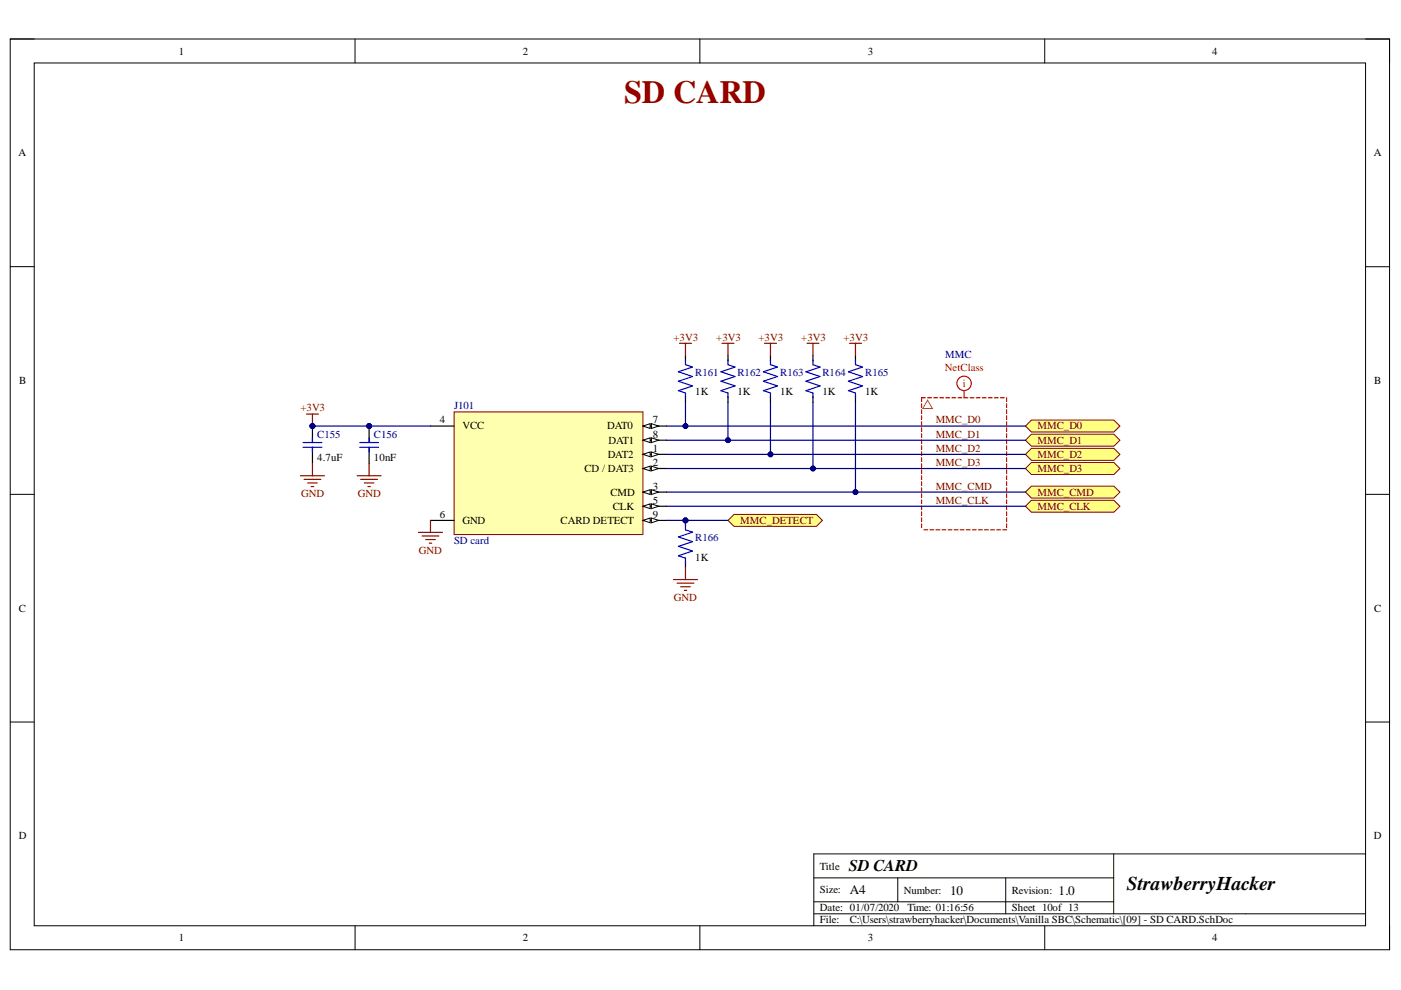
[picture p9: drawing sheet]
<svg xmlns="http://www.w3.org/2000/svg" width="297mm" height="210mm" viewBox="0 0 297 210" stroke-linecap="round" stroke-linejoin="round" font-family="sans-serif">
<defs><g id="words">
<text font-size="6.8" fill="#980000" x="132.3" y="21.8">SD CARD</text>
<text font-size="4.1" x="238.9" y="188.8">StrawberryHacker</text>
<text font-size="3.5" x="179.9" y="184.6">SD CARD</text>
<g font-size="2.8">
<text x="180.2" y="189.6">A4</text>
<text x="201.4" y="189.8">10</text>
<text x="224.4" y="189.8">1.0</text>
</g>
<g font-size="2.3">
<text x="37.9" y="11.6">1</text>
<text x="110.8" y="11.6">2</text>
<text x="184" y="11.6">3</text>
<text x="257" y="11.6">4</text>
<text x="3.9" y="33.1">A</text>
<text x="291.3" y="33.1">A</text>
<text x="4.1" y="81.4">B</text>
<text x="147.4" y="83.8">1K</text>
<text x="156.3" y="83.8">1K</text>
<text x="165.4" y="83.8">1K</text>
<text x="174.4" y="83.8">1K</text>
<text x="183.4" y="83.8">1K</text>
<text x="291.4" y="81.4">B</text>
<text x="93.2" y="89.8">4</text>
<text x="138.4" y="89.8">7</text>
<text x="98" y="91">VCC</text>
<text x="128.8" y="91">DAT0</text>
<text x="129" y="94.1">DAT1</text>
<text x="138.4" y="95.8">1</text>
<text x="138.4" y="92.8">8</text>
<text x="67.3" y="97.8">4.7uF</text>
<text x="79.3" y="97.8">10nF</text>
<text x="123.9" y="100.1">CD / DAT3</text>
<text x="128.8" y="97">DAT2</text>
<text x="138.4" y="98.8">2</text>
<text x="129.4" y="105.1">CMD</text>
<text x="138.4" y="103.8">3</text>
<text x="138.4" y="106.8">5</text>
<text x="93.2" y="109.8">6</text>
<text x="98" y="111.1">GND</text>
<text x="118.9" y="111.1">CARD DETECT</text>
<text x="129.9" y="108.1">CLK</text>
<text x="138.4" y="109.8">9</text>
<text x="147.4" y="118.8">1K</text>
<text x="4" y="129.7">C</text>
<text x="291.4" y="129.7">C</text>
<text x="4" y="177.9">D</text>
<text x="291.3" y="177.9">D</text>
<text x="173.8" y="184.4">Title</text>
<text x="173.8" y="189.4">Size:</text>
<text x="191.6" y="189.6">Number:</text>
<text x="214.5" y="189.6">Revision:</text>
<text x="173.8" y="193.2">Date: 01/07/2020</text>
<text x="173.8" y="195.8">File:</text>
<text x="180.2" y="195.8">C:\Users\strawberryhacker\Documents\Vanilla SBC\Schematic\[09] - SD CARD.SchDoc</text>
<text x="192.4" y="193.2">Time: 01:16:56</text>
<text x="214.5" y="193.2">Sheet 10of 13</text>
<text x="37.9" y="199.6">1</text>
<text x="110.8" y="199.6">2</text>
<text x="184" y="199.6">3</text>
<text x="257" y="199.6">4</text>
</g>
<g font-size="2.3" fill="#800000">
<text x="142.8" y="72.3">+3V3</text>
<text x="151.9" y="72.3">+3V3</text>
<text x="160.8" y="72.3">+3V3</text>
<text x="169.9" y="72.3">+3V3</text>
<text x="178.8" y="72.3">+3V3</text>
<text x="63.7" y="87.2">+3V3</text>
<text x="198.4" y="89.8">MMC_D0</text>
<text x="198.4" y="92.8">MMC_D1</text>
<text x="198.4" y="95.8">MMC_D2</text>
<text x="220" y="91">MMC_D0</text>
<text x="220" y="94.1">MMC_D1</text>
<text x="198.4" y="98.8">MMC_D3</text>
<text x="220" y="97">MMC_D2</text>
<text x="220" y="100.1">MMC_D3</text>
<text x="63.9" y="105.4">GND</text>
<text x="75.9" y="105.4">GND</text>
<text x="198.4" y="103.8">MMC_CMD</text>
<text x="198.4" y="106.8">MMC_CLK</text>
<text x="220" y="105.1">MMC_CMD</text>
<text x="156.9" y="111.1">MMC_DETECT</text>
<text x="220" y="108.1">MMC_CLK</text>
<text x="88.8" y="117.4">GND</text>
<text x="142.9" y="127.5">GND</text>
</g>
<g font-size="2.3" fill="#000080">
<text x="200.4" y="75.8">MMC</text>
<text x="147.4" y="79.8">R161</text>
<text x="156.3" y="79.8">R162</text>
<text x="165.4" y="79.8">R163</text>
<text x="174.4" y="79.8">R164</text>
<text x="183.4" y="79.8">R165</text>
<text x="96.3" y="86.8">J101</text>
<text x="67.3" y="92.8">C155</text>
<text x="79.3" y="92.8">C156</text>
<text x="96.3" y="115.4">SD card</text>
<text x="147.4" y="114.8">R166</text>
</g>
<g font-size="2.3" fill="#f00">
<text x="200.3" y="78.7">NetClass</text>
<text x="204.1" y="82">i</text>
</g>
</g></defs>
<path d="M2.2 8.3h292.4v193.1h-292.4z" fill="none" stroke="#000" stroke-width=".21"/>
<path d="M7.3 13.4h282.2v182.9h-282.2z" fill-rule="evenodd" fill="#fff"/>
<g fill="none" stroke="#000" stroke-width=".21">
<path d="M2.2 8.3h5.1M7.3 13.4h282.2v182.9h-282.2zM75.3 8.3v5M148.4 8.3v5M221.5 8.3v5.1M289.5 8.3h5.1v5.1M2.2 56.5h5.1M289.5 56.5h5.1M2.2 104.8h5.1M289.5 104.8h5.1M2.2 153.1h5.1M289.5 153.1h5.1"/>
<path d="M75.3 196.3v5.1M148.4 196.3v5.1M172.5 186.1h63.6M172.5 193.7h117M172.5 191.2h63.6M190.3 186.1v5.1M213.2 186.1v7.6M221.5 196.3v5.1M236.1 181v12.7M289.5 181v.1M289.5 181h-117v15.3M294.6 196.3v5.1"/>
</g>
<circle cx="78.3" cy="90.3" r=".51" fill="#000080"/>
<circle cx="78.3" cy="90.3" r=".51" fill="none" stroke="#000080" stroke-width=".21"/>
<path d="M78.3 90.3v3.5M78.3 94.8v3.5" fill="none" stroke="#000" stroke-width=".25"/>
<circle cx="78.3" cy="90.3" r=".51" fill="#000080"/>
<circle cx="78.3" cy="90.3" r=".51" fill="none" stroke="#000080" stroke-width=".21"/>
<path d="M76.3 93.8h4M76.3 94.8h4M78.3 92.8v1M78.3 94.8v1" fill="none" stroke="#00f" stroke-width=".25"/>
<path d="M78.3 98.3v2.6M75.7 100.9h5.1M76.5 101.6h3.5M77.2 102.4h2.1M78 103.2h.5" fill="none" stroke="#800000" stroke-width=".25"/>
<circle cx="66.2" cy="90.3" r=".51" fill="#000080"/>
<circle cx="66.2" cy="90.3" r=".51" fill="none" stroke="#000080" stroke-width=".21"/>
<path d="M66.2 90.3v3.5M66.2 94.8v3.5" fill="none" stroke="#000" stroke-width=".25"/>
<circle cx="66.2" cy="90.3" r=".51" fill="#000080"/>
<circle cx="66.2" cy="90.3" r=".51" fill="none" stroke="#000080" stroke-width=".21"/>
<path d="M64.2 93.8h4M64.2 94.8h4M66.2 92.8v1M66.2 94.8v1" fill="none" stroke="#00f" stroke-width=".25"/>
<path d="M65 87.8h2.5M66.2 87.8v2.5M66.2 98.3v2.6M63.7 100.9h5.1M64.5 101.6h3.5M65.2 102.4h2.1M66 103.2h.5" fill="none" stroke="#800000" stroke-width=".25"/>
<circle cx="66.2" cy="90.3" r=".51" fill="#000080"/>
<circle cx="66.2" cy="90.3" r=".51" fill="none" stroke="#000080" stroke-width=".21"/>
<path d="M218.7 89.1h17.5l1.2 1.2-1.2 1.3h-17.5l-1.3-1.3z" fill-rule="evenodd" fill="#ffff80"/>
<path d="M218.7 89.1h17.5l1.2 1.2-1.2 1.3h-17.5l-1.3-1.3z" fill="none" stroke="#800000" stroke-width=".21"/>
<path d="M218.7 92.1h17.5l1.2 1.2-1.2 1.3h-17.5l-1.3-1.3z" fill-rule="evenodd" fill="#ffff80"/>
<path d="M218.7 92.1h17.5l1.2 1.2-1.2 1.3h-17.5l-1.3-1.3z" fill="none" stroke="#800000" stroke-width=".21"/>
<path d="M218.7 95.1h17.5l1.2 1.2-1.2 1.3h-17.5l-1.3-1.3z" fill-rule="evenodd" fill="#ffff80"/>
<path d="M218.7 95.1h17.5l1.2 1.2-1.2 1.3h-17.5l-1.3-1.3z" fill="none" stroke="#800000" stroke-width=".21"/>
<path d="M218.7 98.1h17.5l1.2 1.2-1.2 1.3h-17.5l-1.3-1.3z" fill-rule="evenodd" fill="#ffff80"/>
<path d="M218.7 98.1h17.5l1.2 1.2-1.2 1.3h-17.5l-1.3-1.3z" fill="none" stroke="#800000" stroke-width=".21"/>
<path d="M217.4 104.3l1.3-1.2h17.5l1.2 1.2-1.2 1.3h-17.5z" fill-rule="evenodd" fill="#ffff80"/>
<path d="M217.4 104.3l1.3-1.2h17.5l1.2 1.2-1.2 1.3h-17.5z" fill="none" stroke="#800000" stroke-width=".21"/>
<path d="M217.4 107.3l1.3-1.2h17.5l1.2 1.2-1.2 1.3h-17.5z" fill-rule="evenodd" fill="#ffff80"/>
<path d="M217.4 107.3l1.3-1.2h17.5l1.2 1.2-1.2 1.3h-17.5z" fill="none" stroke="#800000" stroke-width=".21"/>
<path d="M145.3 75.3v1.3M154.3 75.3v1.3M163.4 75.3v1.3M172.4 75.3v1.3M181.4 75.3v1.3M145.3 84.1v1.2M154.3 84.1v1.2M163.4 84.1v1.2M172.4 84.1v1.2M181.4 84.1v1.2" fill="none" stroke="#000" stroke-width=".25"/>
<path d="M145.3 76.3v1l1.5 .5-3 1 3 1-3 1 3 1-3 1 1.5 .5v1M154.3 76.3v1l1.5 .5-3 1 3 1-3 1 3 1-3 1 1.5 .5v1M163.4 76.3v1l1.5 .5-3 1 3 1-3 1 3 1-3 1 1.5 .5v1M172.4 76.3v1l1.5 .5-3 1 3 1-3 1 3 1-3 1 1.5 .5v1M181.4 76.3v1l1.5 .5-3 1 3 1-3 1 3 1-3 1 1.5 .5v1" fill="none" stroke="#00f" stroke-width=".25"/>
<path d="M144.1 72.8h2.5M145.3 72.8v2.5M153.1 72.8h2.5M154.3 72.8v2.5M162.1 72.8h2.5M163.4 72.8v2.5M171.1 72.8h2.5M172.4 72.8v2.5M180.1 72.8h2.5M181.4 72.8v2.5" fill="none" stroke="#800000" stroke-width=".25"/>
<g fill="none" stroke="#f00" stroke-width=".25">
<path d="M195.4 85.6v.8M195.4 86.9v.8M195.4 88.2v.7M195.4 89.4v.8M195.4 90.7v.8M195.4 92v.8M195.4 93.2v.8M195.4 94.5v.8M195.4 95.8v.8M195.4 97.1v.8M195.4 98.3v.8M195.4 99.6v.8"/>
<path d="M196.2 84.3h-.8v.8M196.7 84.3h.8M198 84.3h.8M199.3 84.3h.8M200.5 84.3h.8M201.8 84.3h.8M203.1 84.3h.8M204.4 82.8v1.5h.8M205.7 84.3h.8M207 84.3h.8M208.3 84.3h.8M209.5 84.3h.9"/>
<path d="M210.8 84.3h.8M212.1 84.3h.8M213.4 84.3v.8M213.4 85.6v.8M213.4 86.9v.8M213.4 88.2v.7M213.4 89.4v.8M213.4 90.7v.8M213.4 92v.8M213.4 93.2v.8M213.4 94.5v.8M213.4 95.8v.8"/>
<path d="M213.4 97.1v.8M213.4 98.3v.8M213.4 99.6v.8M195.4 100.9v.8M195.4 102.2v.8M195.4 103.4v.8M195.4 104.7v.8M195.4 106v.8M195.4 107.2v.8M195.4 108.5v.8M195.4 109.8v.8M195.4 111.1v.8"/>
<path d="M195.9 112.3h.8M197.2 112.3h.8M198.4 112.3h.9M199.7 112.3h.8M201 112.3h.8M202.3 112.3h.8M203.6 112.3h.8M204.9 112.3h.8M206.2 112.3h.8M207.5 112.3h.8M208.7 112.3h.8M210 112.3h.8"/>
<path d="M211.3 112.3h.8M212.6 112.3h.8M213.4 100.9v.8M213.4 102.2v.8M213.4 103.4v.8M213.4 104.7v.8M213.4 106v.8M213.4 107.2v.8M213.4 108.5v.8M213.4 109.8v.8M213.4 111.1v.8"/>
<circle cx="204.4" cy="81.3" r="1.52"/>
</g>
<path d="M196.7 84.8l1 1.8h-2.1z" fill="none" stroke="#f33" stroke-width=".21"/>
<path d="M96.3 87.3h40v26h-40z" fill-rule="evenodd" fill="#ffffb0"/>
<path d="M96.3 87.3h40v26h-40z" fill="none" stroke="#800000" stroke-width=".21"/>
<path d="M136.3 96.3h5" fill="none" stroke="#000" stroke-width=".25"/>
<path d="M136.3 96.3l1.5-.5v1z" fill="#f8fcff"/>
<path d="M136.3 96.3l1.5-.5v1z" fill="none" stroke="#000" stroke-width=".21"/>
<path d="M138.1 95.8l1.5 .5-1.5 .5z" fill="#f8fcff"/>
<path d="M138.1 95.8l1.5 .5-1.5 .5z" fill="none" stroke="#000" stroke-width=".21"/>
<path d="M136.3 99.3h5" fill="none" stroke="#000" stroke-width=".25"/>
<path d="M136.3 99.3l1.5-.5v1z" fill="#f8fcff"/>
<path d="M136.3 99.3l1.5-.5v1z" fill="none" stroke="#000" stroke-width=".21"/>
<path d="M138.1 98.8l1.5 .5-1.5 .5z" fill="#f8fcff"/>
<path d="M138.1 98.8l1.5 .5-1.5 .5z" fill="none" stroke="#000" stroke-width=".21"/>
<path d="M136.3 104.3h5" fill="none" stroke="#000" stroke-width=".25"/>
<path d="M136.3 104.3l1.5-.5v1z" fill="#f8fcff"/>
<path d="M136.3 104.3l1.5-.5v1z" fill="none" stroke="#000" stroke-width=".21"/>
<path d="M138.1 103.8l1.5 .5-1.5 .5z" fill="#f8fcff"/>
<path d="M138.1 103.8l1.5 .5-1.5 .5z" fill="none" stroke="#000" stroke-width=".21"/>
<path d="M91.3 90.3h5M136.3 107.3h5" fill="none" stroke="#000" stroke-width=".25"/>
<path d="M136.3 107.3l1.5-.5v1z" fill="#f8fcff"/>
<path d="M136.3 107.3l1.5-.5v1z" fill="none" stroke="#000" stroke-width=".21"/>
<path d="M138.1 106.8l1.5 .5-1.5 .5z" fill="#f8fcff"/>
<path d="M138.1 106.8l1.5 .5-1.5 .5z" fill="none" stroke="#000" stroke-width=".21"/>
<path d="M136.3 90.3h5M91.3 110.3h5" fill="none" stroke="#000" stroke-width=".25"/>
<path d="M136.3 90.3l1.5-.5v1z" fill="#f8fcff"/>
<path d="M136.3 90.3l1.5-.5v1z" fill="none" stroke="#000" stroke-width=".21"/>
<path d="M138.1 89.8l1.5 .5-1.5 .5z" fill="#f8fcff"/>
<path d="M138.1 89.8l1.5 .5-1.5 .5z" fill="none" stroke="#000" stroke-width=".21"/>
<path d="M136.3 93.3h5" fill="none" stroke="#000" stroke-width=".25"/>
<path d="M136.3 93.3l1.5-.5v1z" fill="#f8fcff"/>
<path d="M136.3 93.3l1.5-.5v1z" fill="none" stroke="#000" stroke-width=".21"/>
<path d="M138.1 92.8l1.5 .5-1.5 .5z" fill="#f8fcff"/>
<path d="M138.1 92.8l1.5 .5-1.5 .5z" fill="none" stroke="#000" stroke-width=".21"/>
<path d="M136.3 110.3h5" fill="none" stroke="#000" stroke-width=".25"/>
<path d="M136.3 110.3l1.5-.5v1z" fill="#f8fcff"/>
<path d="M136.3 110.3l1.5-.5v1z" fill="none" stroke="#000" stroke-width=".21"/>
<path d="M138.1 109.8l1.5 .5-1.5 .5z" fill="#f8fcff"/>
<path d="M138.1 109.8l1.5 .5-1.5 .5z" fill="none" stroke="#000" stroke-width=".21"/>
<path d="M154.3 110.3l1.3-1.2h17.5l1.3 1.2-1.3 1.3h-17.5z" fill-rule="evenodd" fill="#ffff80"/>
<path d="M154.3 110.3l1.3-1.2h17.5l1.3 1.2-1.3 1.3h-17.5z" fill="none" stroke="#800000" stroke-width=".21"/>
<circle cx="145.3" cy="110.3" r=".51" fill="#000080"/>
<circle cx="145.3" cy="110.3" r=".51" fill="none" stroke="#000080" stroke-width=".21"/>
<path d="M145.3 110.3v1.3M145.3 119.1v1.2" fill="none" stroke="#000" stroke-width=".25"/>
<path d="M145.3 111.3v1l1.5 .5-3 1 3 1-3 1 3 1-3 1 1.5 .5v1" fill="none" stroke="#00f" stroke-width=".25"/>
<circle cx="145.3" cy="110.3" r=".51" fill="#000080"/>
<circle cx="145.3" cy="110.3" r=".51" fill="none" stroke="#000080" stroke-width=".21"/>
<path d="M142.8 122.9h5.1M143.6 123.6h3.5M144.3 124.4h2M145.1 125.2h.5M145.3 120.3v2.6" fill="none" stroke="#800000" stroke-width=".25"/>
<path d="M181.4 85.3v19" fill="none" stroke="#000080" stroke-width=".25"/>
<circle cx="181.4" cy="104.3" r=".51" fill="#000080"/>
<circle cx="181.4" cy="104.3" r=".51" fill="none" stroke="#000080" stroke-width=".21"/>
<path d="M66.2 90.3h25.1" fill="none" stroke="#000080" stroke-width=".25"/>
<circle cx="66.2" cy="90.3" r=".51" fill="#000080"/>
<circle cx="66.2" cy="90.3" r=".51" fill="none" stroke="#000080" stroke-width=".21"/>
<circle cx="78.3" cy="90.3" r=".51" fill="#000080"/>
<circle cx="78.3" cy="90.3" r=".51" fill="none" stroke="#000080" stroke-width=".21"/>
<path d="M141.3 104.3h76.1M141.3 107.3h76.1" fill="none" stroke="#000080" stroke-width=".25"/>
<circle cx="181.4" cy="104.3" r=".51" fill="#000080"/>
<circle cx="181.4" cy="104.3" r=".51" fill="none" stroke="#000080" stroke-width=".21"/>
<path d="M141.3 99.3h76.1" fill="none" stroke="#000080" stroke-width=".25"/>
<circle cx="172.4" cy="99.3" r=".51" fill="#000080"/>
<circle cx="172.4" cy="99.3" r=".51" fill="none" stroke="#000080" stroke-width=".21"/>
<path d="M141.3 96.3h76.1" fill="none" stroke="#000080" stroke-width=".25"/>
<circle cx="163.4" cy="96.3" r=".51" fill="#000080"/>
<circle cx="163.4" cy="96.3" r=".51" fill="none" stroke="#000080" stroke-width=".21"/>
<path d="M141.3 93.3h76.1" fill="none" stroke="#000080" stroke-width=".25"/>
<circle cx="154.3" cy="93.3" r=".51" fill="#000080"/>
<circle cx="154.3" cy="93.3" r=".51" fill="none" stroke="#000080" stroke-width=".21"/>
<path d="M141.3 90.3h76.1" fill="none" stroke="#000080" stroke-width=".25"/>
<circle cx="145.3" cy="90.3" r=".51" fill="#000080"/>
<circle cx="145.3" cy="90.3" r=".51" fill="none" stroke="#000080" stroke-width=".21"/>
<path d="M145.3 85.3v5" fill="none" stroke="#000080" stroke-width=".25"/>
<circle cx="145.3" cy="90.3" r=".51" fill="#000080"/>
<circle cx="145.3" cy="90.3" r=".51" fill="none" stroke="#000080" stroke-width=".21"/>
<path d="M154.3 85.3v8" fill="none" stroke="#000080" stroke-width=".25"/>
<circle cx="154.3" cy="93.3" r=".51" fill="#000080"/>
<circle cx="154.3" cy="93.3" r=".51" fill="none" stroke="#000080" stroke-width=".21"/>
<path d="M163.4 85.3v11" fill="none" stroke="#000080" stroke-width=".25"/>
<circle cx="163.4" cy="96.3" r=".51" fill="#000080"/>
<circle cx="163.4" cy="96.3" r=".51" fill="none" stroke="#000080" stroke-width=".21"/>
<path d="M172.4 85.3v14" fill="none" stroke="#000080" stroke-width=".25"/>
<circle cx="172.4" cy="99.3" r=".51" fill="#000080"/>
<circle cx="172.4" cy="99.3" r=".51" fill="none" stroke="#000080" stroke-width=".21"/>
<path d="M141.3 110.3h13" fill="none" stroke="#000080" stroke-width=".25"/>
<circle cx="145.3" cy="110.3" r=".51" fill="#000080"/>
<circle cx="145.3" cy="110.3" r=".51" fill="none" stroke="#000080" stroke-width=".21"/>
<path d="M88.7 112.9h5.1M89.5 113.6h3.6M90.3 114.4h2M91 115.2h.5M91.3 110.3v2.6" fill="none" stroke="#800000" stroke-width=".25"/>
<use href="#words"/>
</svg>
